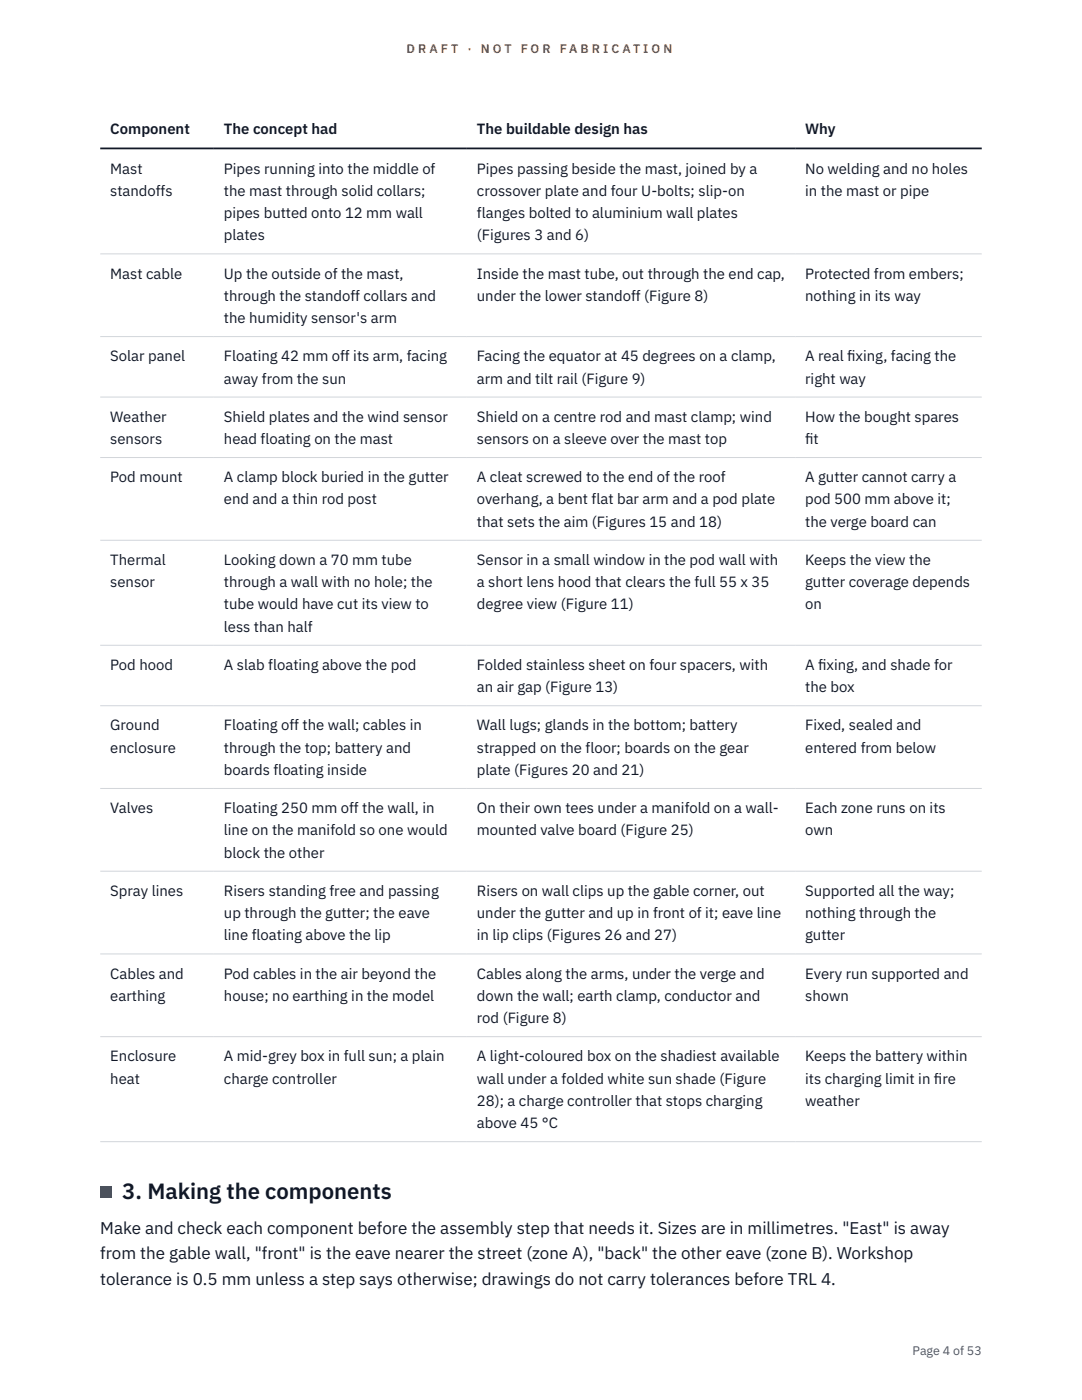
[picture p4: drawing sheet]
<svg xmlns="http://www.w3.org/2000/svg" width="216mm" height="279mm" viewBox="0 0 216 279" stroke-linecap="round" stroke-linejoin="round" font-family="sans-serif">
<defs><g id="words">
<text font-size="4.4" fill="#111827" x="24.4" y="239.3">3. Making the components</text>
<g font-size="3.4" fill="#111827">
<text x="20" y="246.3">Make and check each component before the assembly step that needs it. Sizes are in millimetres. &quot;East&quot; is away</text>
<text x="20" y="251.3">from the gable wall, &quot;front&quot; is the eave nearer the street (zone A), &quot;back&quot; the other eave (zone B). Workshop</text>
<text x="20" y="256.4">tolerance is 0.5 mm unless a step says otherwise; drawings do not carry tolerances before TRL 4.</text>
</g>
<g font-size="3" fill="#111827">
<text x="22" y="26.8">Component</text>
<text x="44.7" y="26.8">The concept had</text>
<text x="95.2" y="26.8">The buildable design has</text>
<text x="160.7" y="26.8">Why</text>
<text x="22" y="34.6">Mast</text>
<text x="44.7" y="34.6">Pipes running into the middle of</text>
<text x="95.2" y="34.6">Pipes passing beside the mast, joined by a</text>
<text x="160.7" y="34.6">No welding and no holes</text>
<text x="22" y="39.1">standoffs</text>
<text x="44.7" y="39.1">the mast through solid collars;</text>
<text x="95.2" y="39.1">crossover plate and four U-bolts; slip-on</text>
<text x="160.7" y="39.1">in the mast or pipe</text>
<text x="44.7" y="43.5">pipes butted onto 12 mm wall</text>
<text x="44.7" y="48">plates</text>
<text x="95.2" y="43.5">flanges bolted to aluminium wall plates</text>
<text x="95.2" y="48">(Figures 3 and 6)</text>
<text x="22" y="55.6">Mast cable</text>
<text x="44.7" y="55.6">Up the outside of the mast,</text>
<text x="95.2" y="55.6">Inside the mast tube, out through the end cap,</text>
<text x="160.7" y="55.6">Protected from embers;</text>
<text x="44.7" y="60">through the standoff collars and</text>
<text x="44.7" y="64.5">the humidity sensor's arm</text>
<text x="95.2" y="60">under the lower standoff (Figure 8)</text>
<text x="160.7" y="60">nothing in its way</text>
<text x="22" y="72.1">Solar panel</text>
<text x="44.7" y="72.1">Floating 42 mm off its arm, facing</text>
<text x="44.7" y="76.5">away from the sun</text>
<text x="95.2" y="72.1">Facing the equator at 45 degrees on a clamp,</text>
<text x="95.2" y="76.5">arm and tilt rail (Figure 9)</text>
<text x="160.7" y="72.1">A real f</text>
<text x="160.7" y="76.5">right way</text>
<text x="169.1" y="72.1">ixing, facing the</text>
<text x="22" y="84.2">Weather</text>
<text x="22" y="88.6">sensors</text>
<text x="44.7" y="84.2">Shield plates and the wind sensor</text>
<text x="44.7" y="88.6">head floating on the mast</text>
<text x="95.2" y="84.2">Shield on a centre rod and mast clamp; wind</text>
<text x="95.2" y="88.6">sensors on a sleeve over the mast top</text>
<text x="160.7" y="84.2">How the bought spares</text>
<text x="160.7" y="88.6">f</text>
<text x="160.7" y="88.6">it</text>
<text x="22" y="96.2">Pod mount</text>
<text x="44.7" y="96.2">A clamp block buried in the gutter</text>
<text x="44.7" y="100.7">end and a thin rod post</text>
<text x="95.2" y="96.2">A cleat screwed to the end of the roof</text>
<text x="95.2" y="100.7">overhang, a bent flat bar arm and a pod plate</text>
<text x="160.7" y="96.2">A gutter cannot carry a</text>
<text x="160.7" y="100.7">pod 500 mm above it;</text>
<text x="95.2" y="105.1">that sets the aim (Figures 15 and 18)</text>
<text x="160.7" y="105.1">the verge board can</text>
<text x="22" y="112.7">Thermal</text>
<text x="44.7" y="112.7">Looking down a 70 mm tube</text>
<text x="95.2" y="112.7">Sensor in a small window in the pod wall with</text>
<text x="160.7" y="112.7">Keeps the view the</text>
<text x="22" y="117.2">sensor</text>
<text x="44.7" y="117.2">through a wall with no hole; the</text>
<text x="95.2" y="117.2">a short lens hood that clears the full 55 x 35</text>
<text x="160.7" y="117.2">gutter coverage depends</text>
<text x="44.7" y="121.6">tube would have cut its view to</text>
<text x="95.2" y="121.6">degree view (Figure 11)</text>
<text x="160.7" y="121.6">on</text>
<text x="44.7" y="126.1">less than half</text>
<text x="22" y="133.7">Pod hood</text>
<text x="44.7" y="133.7">A slab floating above the pod</text>
<text x="95.2" y="133.7">Folded stainless sheet on four spacers, with</text>
<text x="160.7" y="133.7">A f</text>
<text x="163.3" y="133.7">ixing, and shade for</text>
<text x="95.2" y="138.1">an air gap (Figure 13)</text>
<text x="160.7" y="138.1">the box</text>
<text x="22" y="145.8">Ground</text>
<text x="44.7" y="145.8">Floating off the wall; cables in</text>
<text x="95.2" y="145.8">Wall lugs; glands in the bottom; battery</text>
<text x="160.7" y="145.8">Fixed, sealed and</text>
<text x="22" y="150.2">enclosure</text>
<text x="44.7" y="150.2">through the top; battery and</text>
<text x="44.7" y="154.7">boards floating inside</text>
<text x="95.2" y="150.2">strapped on the floor; boards on the gear</text>
<text x="95.2" y="154.7">plate (Figures 20 and 21)</text>
<text x="160.7" y="150.2">entered from below</text>
<text x="22" y="162.3">Valves</text>
<text x="44.7" y="162.3">Floating 250 mm off the wall, in</text>
<text x="44.7" y="166.7">line on the manifold so one would</text>
<text x="95.2" y="162.3">On their own tees under a manifold on a wall-</text>
<text x="95.2" y="166.7">mounted valve board (Figure 25)</text>
<text x="160.7" y="162.3">Each zone runs on its</text>
<text x="160.7" y="166.7">own</text>
<text x="44.7" y="171.2">block the other</text>
<text x="22" y="178.8">Spray lines</text>
<text x="44.7" y="178.8">Risers standing free and passing</text>
<text x="95.2" y="178.8">Risers on wall clips up the gable corner, out</text>
<text x="160.7" y="178.8">Supported all the way;</text>
<text x="44.7" y="183.2">up through the gutter; the eave</text>
<text x="95.2" y="183.2">under the gutter and up in front of it; eave line</text>
<text x="160.7" y="183.2">nothing through the</text>
<text x="44.7" y="187.7">line floating above the lip</text>
<text x="95.2" y="187.7">in lip clips (Figures 26 and 27)</text>
<text x="160.7" y="187.7">gutter</text>
<text x="22" y="195.3">Cables and</text>
<text x="44.7" y="195.3">Pod cables in the air beyond the</text>
<text x="95.2" y="195.3">Cables along the arms, under the verge and</text>
<text x="160.7" y="195.3">Every run supported and</text>
<text x="22" y="199.7">earthing</text>
<text x="44.7" y="199.7">house; no earthing in the model</text>
<text x="95.2" y="199.7">down the wall; earth clamp, conductor and</text>
<text x="160.7" y="199.7">shown</text>
<text x="95.2" y="204.2">rod (Figure 8)</text>
<text x="22" y="211.8">Enclosure</text>
<text x="44.7" y="211.8">A mid-grey box in full sun; a plain</text>
<text x="95.2" y="211.8">A light-coloured box on the shadiest available</text>
<text x="160.7" y="211.8">Keeps the battery within</text>
<text x="22" y="216.3">heat</text>
<text x="44.7" y="216.3">charge controller</text>
<text x="95.2" y="216.3">wall under a folded white sun shade (Figure</text>
<text x="95.2" y="220.7">28); a charge controller that stops charging</text>
<text x="160.7" y="216.3">its charging limit in f</text>
<text x="160.7" y="220.7">weather</text>
<text x="186.4" y="216.3">ire</text>
<text x="95.2" y="225.1">above 45 °C</text>
</g>
<g font-size="2.5" fill="#b45309">
<text x="81.1" y="10.5">D R A F T</text>
<text x="93.3" y="10.5">·</text>
<text x="95.9" y="10.5">N O T</text>
<text x="103.9" y="10.5">F O R</text>
<text x="111.7" y="10.5">F A B R I C A T I O N</text>
</g>
<text font-size="2.5" fill="#4b5563" x="182.1" y="270.3">Page 4 of 53</text>
</g></defs>
<path d="M20 50.7h175.9M20 67.2h175.9M20 79.2h175.9M20 91.3h175.9M20 107.8h175.9M20 128.8h175.9M20 140.8h175.9M20 157.4h175.9M20 173.9h175.9M20 190.4h175.9M20 206.9h175.9M20 227.8h175.9" fill="none" stroke="#d1d5db" stroke-width=".2"/>
<path d="M20 29.6h175.9" fill="none" stroke="#111827" stroke-width=".35"/>
<path d="M20 236.7h2.2v2.2h-2.2z" fill="#0f766e"/>
<use href="#words"/>
</svg>
